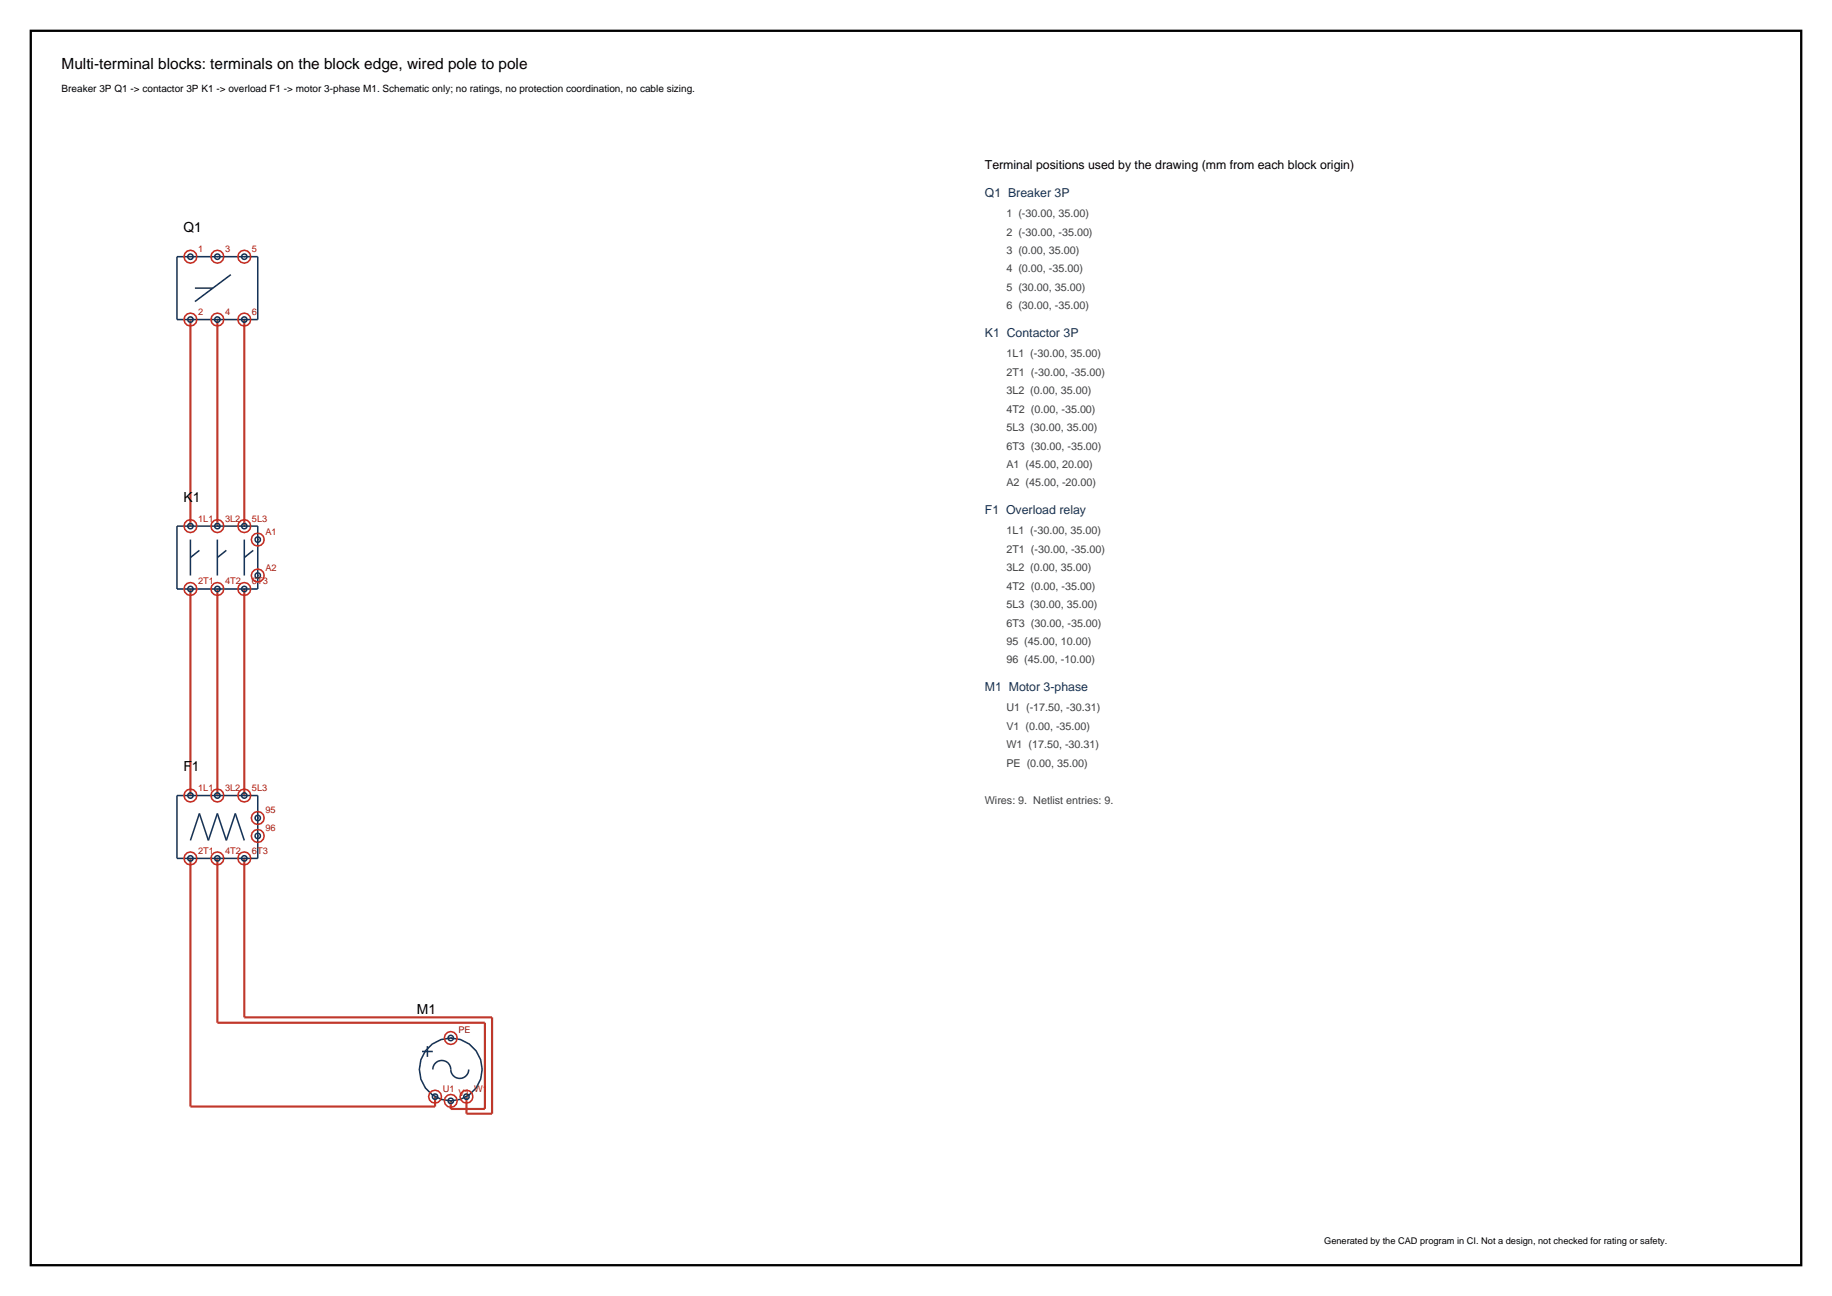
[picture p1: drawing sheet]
<svg xmlns="http://www.w3.org/2000/svg" width="420mm" height="297mm" viewBox="0 0 420 297" stroke-linecap="round" stroke-linejoin="round" font-family="sans-serif">
<defs><g id="words">
<text font-size="3.5" x="14.1" y="15.9">Multi-terminal blocks: terminals on the block edge, wired pole to pole</text>
<g font-size="3.2">
<text x="42.1" y="53.3">Q1</text>
<text x="42.1" y="115">K1</text>
<text x="42.1" y="176.8">F1</text>
<text x="95.6" y="232.3">M1</text>
</g>
<text font-size="2.8" x="225.8" y="38.8">Terminal positions used by the drawing (mm from each block origin)</text>
<g font-size="2.8" fill="#143359">
<text x="225.8" y="45.2">Q1 Breaker 3P</text>
<text x="225.8" y="77.3">K1 Contactor 3P</text>
<text x="225.8" y="117.8">F1 Overload relay</text>
<text x="225.8" y="158.4">M1 Motor 3-phase</text>
</g>
<g font-size="2.5" fill="#404040">
<text x="230.7" y="49.7">1 (-30.00, 35.00)</text>
<text x="230.7" y="54">2 (-30.00, -35.00)</text>
<text x="230.7" y="58.2">3 (0.00, 35.00)</text>
<text x="230.7" y="62.4">4 (0.00, -35.00)</text>
<text x="230.7" y="66.7">5 (30.00, 35.00)</text>
<text x="230.7" y="70.9">6 (30.00, -35.00)</text>
<text x="230.7" y="81.8">1L1 (-30.00, 35.00)</text>
<text x="230.7" y="86.1">2T1 (-30.00, -35.00)</text>
<text x="230.7" y="90.3">3L2 (0.00, 35.00)</text>
<text x="230.7" y="94.5">4T2 (0.00, -35.00)</text>
<text x="230.7" y="98.8">5L3 (30.00, 35.00)</text>
<text x="230.7" y="103">6T3 (30.00, -35.00)</text>
<text x="230.7" y="107.2">A1 (45.00, 20.00)</text>
<text x="230.7" y="111.5">A2 (45.00, -20.00)</text>
<text x="230.7" y="122.4">1L1 (-30.00, 35.00)</text>
<text x="230.7" y="126.6">2T1 (-30.00, -35.00)</text>
<text x="230.7" y="130.9">3L2 (0.00, 35.00)</text>
<text x="230.7" y="135.1">4T2 (0.00, -35.00)</text>
<text x="230.7" y="139.3">5L3 (30.00, 35.00)</text>
<text x="230.7" y="143.6">6T3 (30.00, -35.00)</text>
<text x="230.7" y="147.8">95 (45.00, 10.00)</text>
<text x="230.7" y="152">96 (45.00, -10.00)</text>
<text x="230.7" y="163">U1 (-17.50, -30.31)</text>
<text x="230.7" y="167.2">V1 (0.00, -35.00)</text>
<text x="230.7" y="171.4">W1 (17.50, -30.31)</text>
<text x="230.7" y="175.7">PE (0.00, 35.00)</text>
<text x="225.8" y="184.1">Wires: 9. Netlist entries: 9.</text>
</g>
<text font-size="2.3" x="14.1" y="21.2">Breaker 3P Q1 -&gt; contactor 3P K1 -&gt; overload F1 -&gt; motor 3-phase M1. Schematic only; no ratings, no protection coordination, no cable sizing.</text>
<g font-size="2.1" fill="#991a0d">
<text x="45.4" y="57.8">1</text>
<text x="51.6" y="57.8">3</text>
<text x="57.8" y="57.8">5</text>
<text x="45.4" y="72.2">2</text>
<text x="51.6" y="72.2">4</text>
<text x="57.8" y="72.2">6</text>
<text x="45.4" y="119.5">1L1</text>
<text x="51.6" y="119.5">3L2</text>
<text x="57.8" y="119.5">5L3</text>
<text x="60.9" y="122.6">A1</text>
<text x="60.9" y="130.8">A2</text>
<text x="45.4" y="133.9">2T1</text>
<text x="51.6" y="133.9">4T2</text>
<text x="57.8" y="133.9">6T3</text>
<text x="45.4" y="181.3">1L1</text>
<text x="51.6" y="181.3">3L2</text>
<text x="57.8" y="181.3">5L3</text>
<text x="60.9" y="186.4">95</text>
<text x="60.9" y="190.5">96</text>
<text x="45.4" y="195.7">2T1</text>
<text x="51.6" y="195.7">4T2</text>
<text x="57.8" y="195.7">6T3</text>
<text x="105.1" y="236.8">PE</text>
<text x="101.5" y="250.3">U1</text>
<text x="105.1" y="251.2">V1</text>
<text x="108.7" y="250.3">W1</text>
</g>
<text font-size="2.1" x="303.6" y="285">Generated by the CAD program in CI. Not a design, not checked for rating or safety.</text>
</g></defs>
<path d="M7.1 7.1h405.8v282.8h-405.8z" fill="none" stroke="#000" stroke-width=".53"/>
<path d="M43.7 73.2v47.4M49.8 73.2v47.4M56 73.2v47.4M43.7 135v47.3M49.8 135v47.3M56 135v47.3M43.7 196.7v56.9h56v-2.3M49.8 196.7v37.7h61.4v19.7h-7.9v-1.8M56 196.7v36.4h56.8v22.1h-5.9v-3.9" fill="none" stroke="#bf382b" stroke-width=".49"/>
<g fill="none" stroke="#143359" stroke-width=".35">
<path d="M40.6 58.8h18.5v14.4h-18.5zM44.7 66h4.1M52.9 62.9l-8.2 6.2M40.6 120.6h18.5v14.4h-18.5zM43.7 123.7v8.2M45.7 126.1l-2 1.7M49.8 123.7v8.2M51.9 126.1l-2.1 1.7M56 123.7v8.2M58.1 126.1l-2.1 1.7M40.6 182.3h18.5v14.4h-18.5zM43.7 192.6l2-6.2 2.1 6.2 2-6.2 2.1 6.2 2-6.2 2.1 6.2"/>
<path d="M98 239.7v2.5M96.8 241h2.4M99.2 245.1a2.08 2.08 0 0 1 2.3-2.1 2.08 2.08 0 0 1 1.9 2.4 2.06 2.06 0 0 0 2.2 1.7 2.06 2.06 0 0 0 1.9-2"/>
<circle cx="43.7" cy="58.8" r=".62"/>
<circle cx="49.8" cy="58.8" r=".62"/>
<circle cx="56" cy="58.8" r=".62"/>
<circle cx="43.7" cy="73.2" r=".62"/>
<circle cx="49.8" cy="73.2" r=".62"/>
<circle cx="56" cy="73.2" r=".62"/>
<circle cx="43.7" cy="120.6" r=".62"/>
<circle cx="43.7" cy="135" r=".62"/>
<circle cx="49.8" cy="120.6" r=".62"/>
<circle cx="49.8" cy="135" r=".62"/>
<circle cx="56" cy="120.6" r=".62"/>
<circle cx="56" cy="135" r=".62"/>
<circle cx="59.1" cy="131.9" r=".62"/>
<circle cx="59.1" cy="123.7" r=".62"/>
<circle cx="43.7" cy="196.7" r=".62"/>
<circle cx="43.7" cy="182.3" r=".62"/>
<circle cx="49.8" cy="196.7" r=".62"/>
<circle cx="49.8" cy="182.3" r=".62"/>
<circle cx="56" cy="196.7" r=".62"/>
<circle cx="56" cy="182.3" r=".62"/>
<circle cx="59.1" cy="187.5" r=".62"/>
<circle cx="59.1" cy="191.6" r=".62"/>
<circle cx="103.3" cy="237.9" r=".62"/>
<circle cx="99.7" cy="251.3" r=".62"/>
<circle cx="103.3" cy="245.1" r="7.2"/>
<circle cx="103.3" cy="252.3" r=".62"/>
<circle cx="106.9" cy="251.3" r=".62"/>
</g>
<g fill="none" stroke="#c7291f" stroke-width=".35">
<circle cx="43.7" cy="58.8" r="1.48"/>
<circle cx="49.8" cy="58.8" r="1.48"/>
<circle cx="56" cy="58.8" r="1.48"/>
<circle cx="43.7" cy="73.2" r="1.48"/>
<circle cx="49.8" cy="73.2" r="1.48"/>
<circle cx="56" cy="73.2" r="1.48"/>
<circle cx="43.7" cy="120.6" r="1.48"/>
<circle cx="43.7" cy="135" r="1.48"/>
<circle cx="49.8" cy="120.6" r="1.48"/>
<circle cx="49.8" cy="135" r="1.48"/>
<circle cx="56" cy="120.6" r="1.48"/>
<circle cx="56" cy="135" r="1.48"/>
<circle cx="59.1" cy="123.7" r="1.48"/>
<circle cx="59.1" cy="131.9" r="1.48"/>
<circle cx="43.7" cy="196.7" r="1.48"/>
<circle cx="43.7" cy="182.3" r="1.48"/>
<circle cx="49.8" cy="196.7" r="1.48"/>
<circle cx="49.8" cy="182.3" r="1.48"/>
<circle cx="56" cy="196.7" r="1.48"/>
<circle cx="56" cy="182.3" r="1.48"/>
<circle cx="59.1" cy="187.5" r="1.48"/>
<circle cx="59.1" cy="191.6" r="1.48"/>
<circle cx="103.3" cy="237.9" r="1.48"/>
<circle cx="99.7" cy="251.3" r="1.48"/>
<circle cx="103.3" cy="252.3" r="1.48"/>
<circle cx="106.9" cy="251.3" r="1.48"/>
</g>
<use href="#words"/>
</svg>
